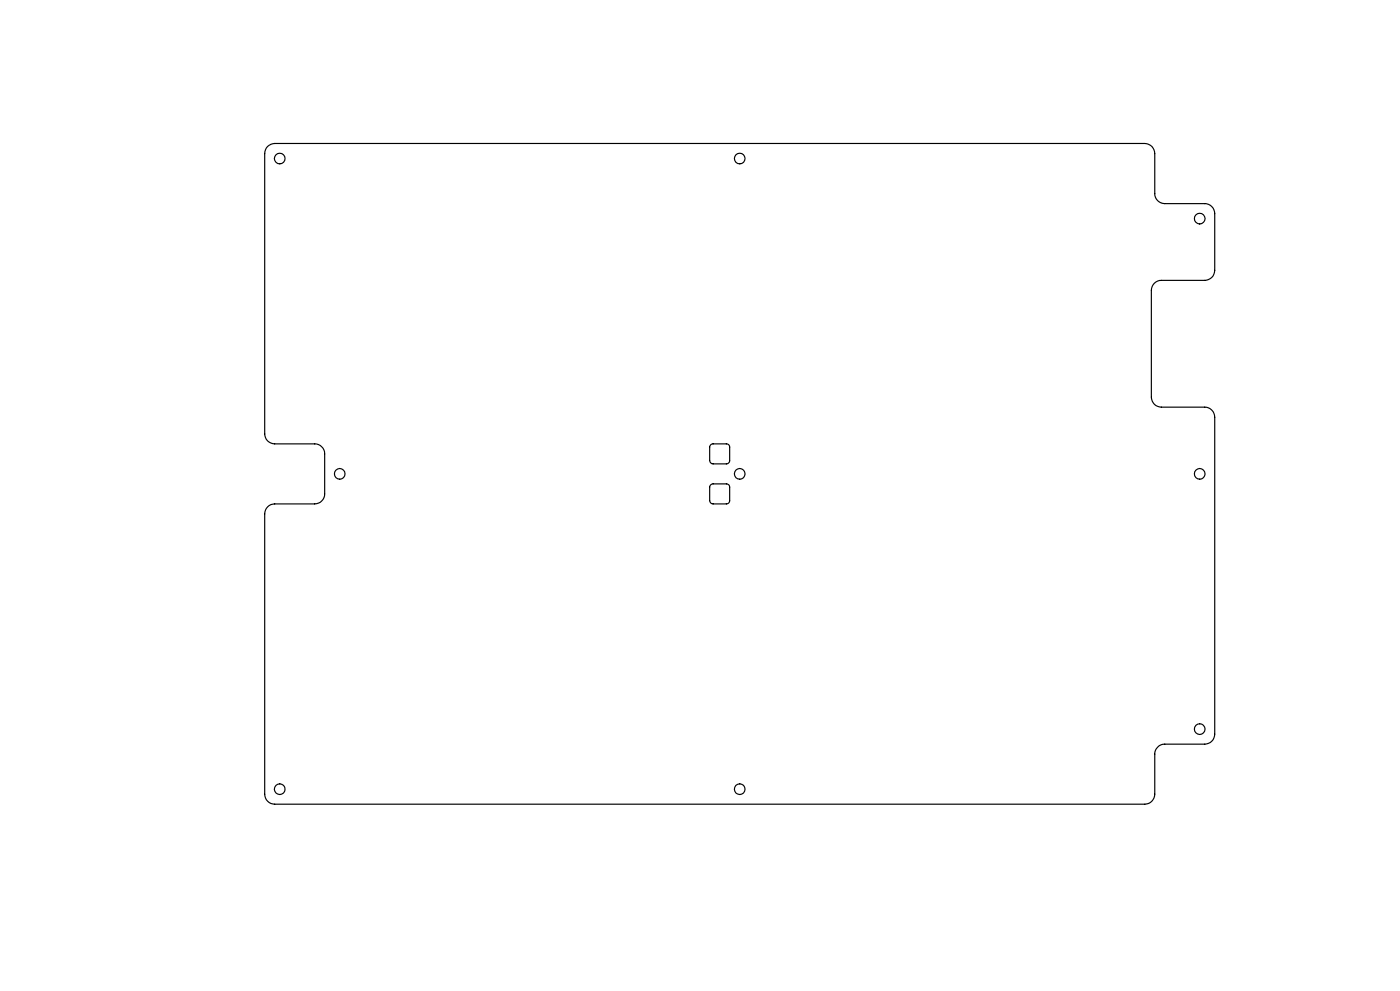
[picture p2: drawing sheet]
<svg xmlns="http://www.w3.org/2000/svg" width="420mm" height="297mm" viewBox="0 0 420 297" stroke-linecap="round" stroke-linejoin="round" font-family="sans-serif">
<g fill="none" stroke="#000" stroke-width=".35">
<path d="M80.3 43.9l1-.7 1.1-.2h261a3 3 0 0 1 3 3v12a3 3 0 0 0 3 3h12a3 3 0 0 1 3 3v17a3 3 0 0 1-3 3h-13a3 3 0 0 0-3 3v32a3 3 0 0 0 3 3h13a3 3 0 0 1 3 3v95a3 3 0 0 1-3 3h-12a3 3 0 0 0-3 3v12a3 3 0 0 1-3 3h-261a3 3 0 0 1-3-3v-84a3 3 0 0 1 3-3h12a3 3 0 0 0 3-3v-12a3 3 0 0 0-3-3h-12a3 3 0 0 1-3-3v-84l.3-1.1zM213.1 133.5l.6-.5h4.2a.96 .96 0 0 1 1 1v4a1.02 1.02 0 0 1-1 1h-4a1.09 1.09 0 0 1-1-1v-4zM213.1 145.4l.6-.4h4.2a.96 .96 0 0 1 1 1v4a.96 .96 0 0 1-1 1h-4a1.02 1.02 0 0 1-1-1v-4z"/>
<circle cx="83.9" cy="47.5" r="1.59"/>
<circle cx="221.9" cy="47.5" r="1.59"/>
<circle cx="359.9" cy="65.5" r="1.61"/>
<circle cx="101.9" cy="142" r="1.6"/>
<circle cx="221.9" cy="142" r="1.6"/>
<circle cx="359.9" cy="142" r="1.6"/>
<circle cx="359.9" cy="218.5" r="1.6"/>
<circle cx="83.9" cy="236.5" r="1.61"/>
<circle cx="221.9" cy="236.5" r="1.61"/>
</g>
</svg>
